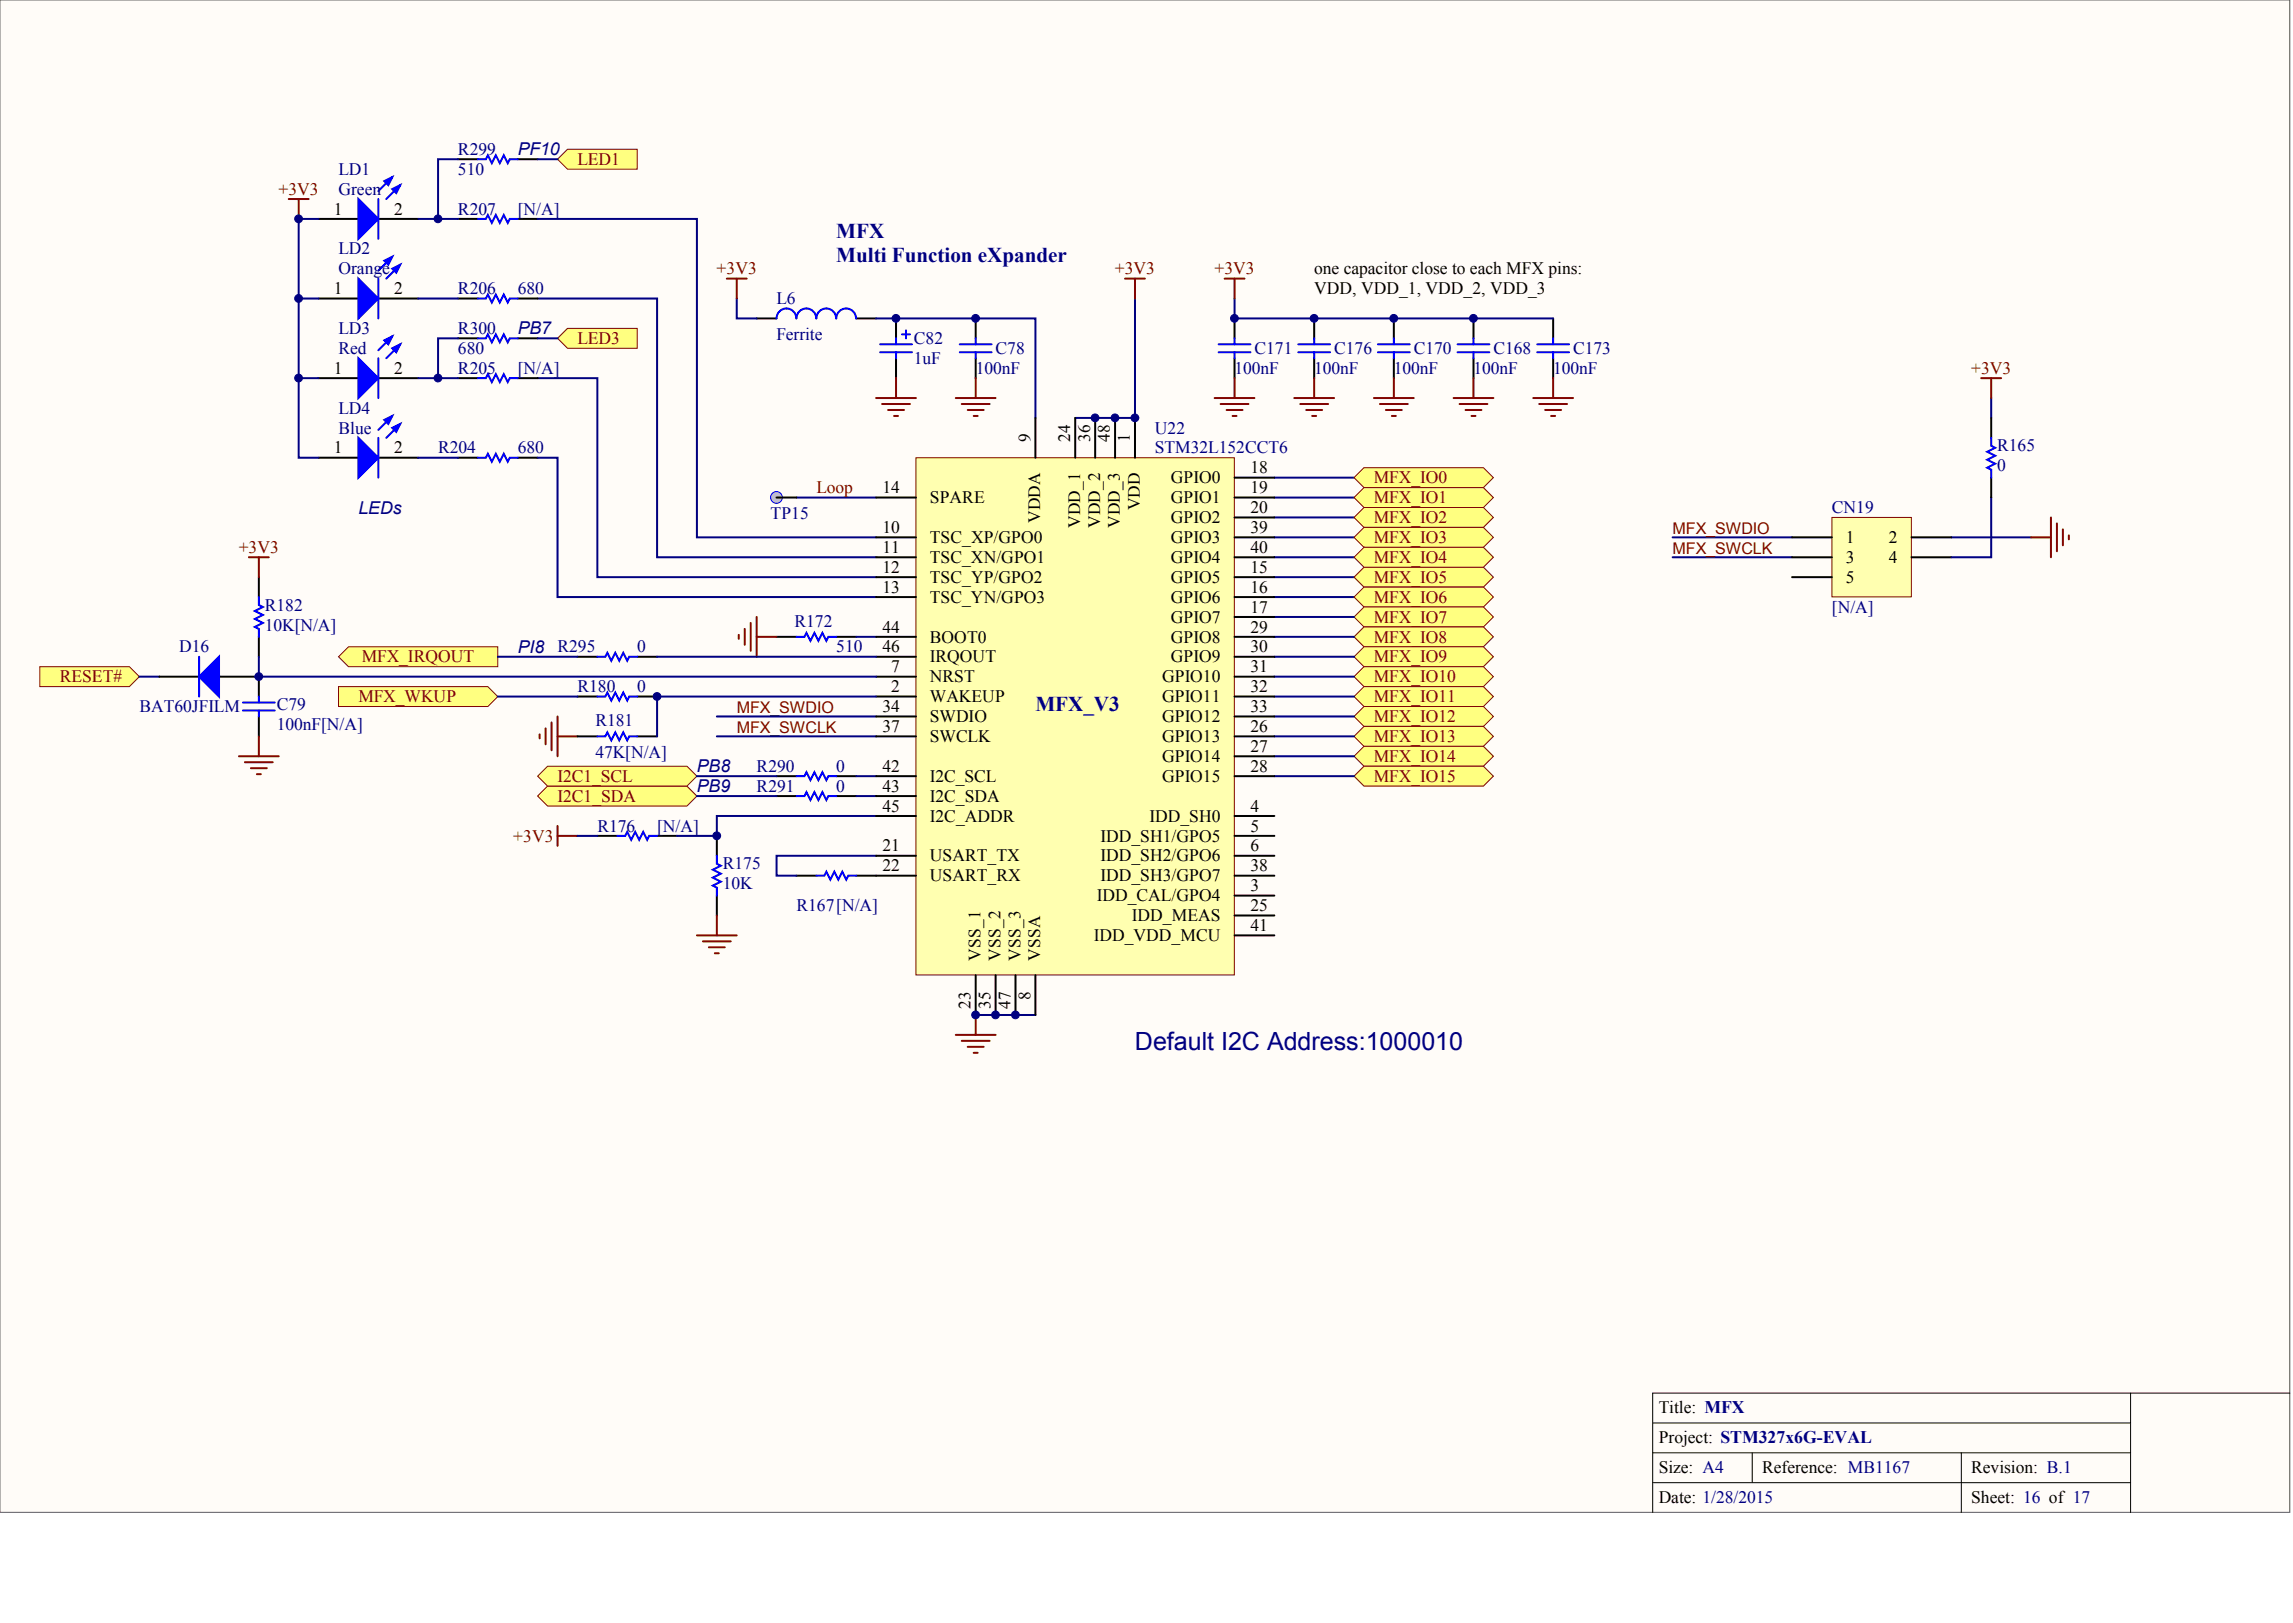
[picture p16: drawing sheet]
<svg xmlns="http://www.w3.org/2000/svg" width="840mm" height="594mm" viewBox="0 0 840 594" stroke-linecap="round" stroke-linejoin="round" font-family="sans-serif">
<defs><g id="words">
<text font-size="9.2" fill="#000080" x="415.6" y="384.3">Default I2C Address:1000010</text>
<g font-size="7.7" fill="#000080">
<text x="306.2" y="87">MFX</text>
<text x="306.2" y="95.8">Multi Function eXpander</text>
<text x="379.1" y="260.4">MFX_V3</text>
</g>
<g font-size="6.5" fill="#000080">
<text x="189.6" y="56.9">PF10</text>
<text x="189.6" y="122.4">PB7</text>
<text x="131.2" y="188">LEDs</text>
<text x="189.6" y="239">PI8</text>
<text x="255.2" y="282.7">PB8</text>
<text x="255.2" y="290">PB9</text>
</g>
<g font-size="6.4" fill="#000080">
<text x="167.7" y="56.7">R299</text>
<text x="123.9" y="64">LD1</text>
<text x="167.7" y="64">510</text>
<text x="123.9" y="71.3">Green</text>
<text x="167.7" y="78.6">R207</text>
<text x="189.6" y="78.6">[N/A]</text>
<text x="123.9" y="93.1">LD2</text>
<text x="123.9" y="100.4">Orange</text>
<text x="167.7" y="107.7">R206</text>
<text x="189.6" y="107.7">680</text>
<text x="284.4" y="111.3">L6</text>
<text x="123.9" y="122.3">LD3</text>
<text x="167.7" y="122.3">R300</text>
<text x="284.4" y="124.5">Ferrite</text>
<text x="334.7" y="125.9">C82</text>
<text x="123.9" y="129.6">Red</text>
<text x="167.7" y="129.6">680</text>
<text x="364.6" y="129.6">C78</text>
<text x="459.3" y="129.6">C171</text>
<text x="488.5" y="129.6">C176</text>
<text x="517.7" y="129.6">C170</text>
<text x="546.8" y="129.6">C168</text>
<text x="576" y="129.6">C173</text>
<text x="167.7" y="136.8">R205</text>
<text x="189.6" y="136.8">[N/A]</text>
<text x="334.7" y="133.2">1uF</text>
<text x="357.3" y="136.8">100nF</text>
<text x="452" y="136.8">100nF</text>
<text x="481.2" y="136.8">100nF</text>
<text x="510.4" y="136.8">100nF</text>
<text x="539.5" y="136.8">100nF</text>
<text x="568.7" y="136.8">100nF</text>
<text x="123.9" y="151.4">LD4</text>
<text x="123.9" y="158.7">Blue</text>
<text x="422.9" y="158.7">U22</text>
<text x="160.4" y="166">R204</text>
<text x="189.6" y="166">680</text>
<text x="422.9" y="166">STM32L152CCT6</text>
<text x="731.3" y="165.3">R165</text>
<text x="731.3" y="172.5">0</text>
<text x="282.2" y="190">TP15</text>
<text x="670.8" y="187.8">CN19</text>
<text x="97" y="223.5">R182</text>
<text x="670.8" y="224.3">[N/A]</text>
<text x="97" y="230.8">10K[N/A]</text>
<text x="290.9" y="229.4">R172</text>
<text x="65.6" y="238.8">D16</text>
<text x="204.1" y="238.8">R295</text>
<text x="233.3" y="238.8">0</text>
<text x="306.2" y="238.8">510</text>
<text x="211.4" y="253.4">R180</text>
<text x="233.3" y="253.4">0</text>
<text x="51" y="260.7">BAT60JFILM</text>
<text x="101.3" y="260">C79</text>
<text x="101.3" y="267.2">100nF[N/A]</text>
<text x="218" y="265.8">R181</text>
<text x="218" y="277.4">47K[N/A]</text>
<text x="277.1" y="282.5">R290</text>
<text x="306.2" y="282.5">0</text>
<text x="277.1" y="289.8">R291</text>
<text x="306.2" y="289.8">0</text>
<text x="218.7" y="304.4">R176</text>
<text x="240.6" y="304.4">[N/A]</text>
<text x="264.7" y="318.2">R175</text>
<text x="264.7" y="325.5">10K</text>
<text x="291.6" y="333.5">R167[N/A]</text>
</g>
<g font-size="6.4" fill="#800000">
<text x="211.4" y="60.4">LED1</text>
<text x="102" y="71.3">+3V3</text>
<text x="262.4" y="100.4">+3V3</text>
<text x="408.2" y="100.4">+3V3</text>
<text x="444.7" y="100.4">+3V3</text>
<text x="211.4" y="125.9">LED3</text>
<text x="721.7" y="136.8">+3V3</text>
<text x="503.1" y="176.9">MFX_IO0</text>
<text x="298.9" y="180.5">Loop</text>
<text x="503.1" y="184.2">MFX_IO1</text>
<text x="503.1" y="191.5">MFX_IO2</text>
<text x="87.4" y="202.4">+3V3</text>
<text x="503.1" y="198.8">MFX_IO3</text>
<text x="503.1" y="206">MFX_IO4</text>
<text x="503.1" y="213.3">MFX_IO5</text>
<text x="503.1" y="220.6">MFX_IO6</text>
<text x="503.1" y="227.9">MFX_IO7</text>
<text x="503.1" y="235.2">MFX_IO8</text>
<text x="132.5" y="242.5">MFX_IRQOUT</text>
<text x="503.1" y="242.5">MFX_IO9</text>
<text x="21.9" y="249.8">RESET#</text>
<text x="503.1" y="249.8">MFX_IO10</text>
<text x="131.2" y="257">MFX_WKUP</text>
<text x="503.1" y="257">MFX_IO11</text>
<text x="503.1" y="264.3">MFX_IO12</text>
<text x="503.1" y="271.6">MFX_IO13</text>
<text x="503.1" y="278.9">MFX_IO14</text>
<text x="204.1" y="286.2">I2C1_SCL</text>
<text x="503.1" y="286.2">MFX_IO15</text>
<text x="204.1" y="293.5">I2C1_SDA</text>
<text x="188" y="308">+3V3</text>
</g>
<g font-size="6.4">
<text x="122.2" y="78.6">1</text>
<text x="144.4" y="78.6">2</text>
<text x="481.2" y="100.4">one capacitor close to each MFX pins:</text>
<text x="122.2" y="107.7">1</text>
<text x="144.4" y="107.7">2</text>
<text x="481.2" y="107.7">VDD, VDD_1, VDD_2, VDD_3</text>
<text x="122.2" y="136.8">1</text>
<text x="144.4" y="136.8">2</text>
<text x="122.2" y="166">1</text>
<text x="144.4" y="166">2</text>
<text x="457.9" y="173.3">18</text>
<text x="428.7" y="176.9">GPIO0</text>
<text x="323.1" y="180.5">14</text>
<text x="340.5" y="184.2">SPARE</text>
<text x="428.7" y="184.2">GPIO1</text>
<text x="457.9" y="180.5">19</text>
<text x="428.7" y="191.5">GPIO2</text>
<text x="457.9" y="187.8">20</text>
<text x="323.1" y="195.1">10</text>
<text x="457.9" y="195.1">39</text>
<text x="323.1" y="202.4">11</text>
<text x="340.5" y="198.8">TSC_XP/GPO0</text>
<text x="428.7" y="198.8">GPIO3</text>
<text x="457.9" y="202.4">40</text>
<text x="675.9" y="198.8">1</text>
<text x="691.6" y="198.8">2</text>
<text x="323.1" y="209.7">12</text>
<text x="340.5" y="206">TSC_XN/GPO1</text>
<text x="428.7" y="206">GPIO4</text>
<text x="457.9" y="209.7">15</text>
<text x="675.9" y="206">3</text>
<text x="691.6" y="206">4</text>
<text x="340.5" y="213.3">TSC_YP/GPO2</text>
<text x="428.7" y="213.3">GPIO5</text>
<text x="675.9" y="213.3">5</text>
<text x="323.1" y="217">13</text>
<text x="340.5" y="220.6">TSC_YN/GPO3</text>
<text x="428.7" y="220.6">GPIO6</text>
<text x="457.9" y="217">16</text>
<text x="428.7" y="227.9">GPIO7</text>
<text x="457.9" y="224.3">17</text>
<text x="323.1" y="231.5">44</text>
<text x="457.9" y="231.5">29</text>
<text x="323.1" y="238.8">46</text>
<text x="340.5" y="235.2">BOOT0</text>
<text x="428.7" y="235.2">GPIO8</text>
<text x="457.9" y="238.8">30</text>
<text x="340.5" y="242.5">IRQOUT</text>
<text x="428.7" y="242.5">GPIO9</text>
<text x="326.3" y="246.1">7</text>
<text x="340.5" y="249.8">NRST</text>
<text x="425.5" y="249.8">GPIO10</text>
<text x="457.9" y="246.1">31</text>
<text x="326.3" y="253.4">2</text>
<text x="340.5" y="257">WAKEUP</text>
<text x="425.5" y="257">GPIO11</text>
<text x="457.9" y="253.4">32</text>
<text x="323.1" y="260.7">34</text>
<text x="457.9" y="260.7">33</text>
<text x="323.1" y="268">37</text>
<text x="340.5" y="264.3">SWDIO</text>
<text x="425.5" y="264.3">GPIO12</text>
<text x="457.9" y="268">26</text>
<text x="340.5" y="271.6">SWCLK</text>
<text x="425.5" y="271.6">GPIO13</text>
<text x="457.9" y="275.2">27</text>
<text x="425.5" y="278.9">GPIO14</text>
<text x="323.1" y="282.5">42</text>
<text x="340.5" y="286.2">I2C_SCL</text>
<text x="425.5" y="286.2">GPIO15</text>
<text x="457.9" y="282.5">28</text>
<text x="323.1" y="289.8">43</text>
<text x="340.5" y="293.5">I2C_SDA</text>
<text x="323.1" y="297.1">45</text>
<text x="457.9" y="297.1">4</text>
<text x="340.5" y="300.7">I2C_ADDR</text>
<text x="420.9" y="300.7">IDD_SH0</text>
<text x="457.9" y="304.4">5</text>
<text x="323.1" y="311.7">21</text>
<text x="403" y="308">IDD_SH1/GPO5</text>
<text x="457.9" y="311.7">6</text>
<text x="340.5" y="315.3">USART_TX</text>
<text x="403" y="315.3">IDD_SH2/GPO6</text>
<text x="323.1" y="319">22</text>
<text x="340.5" y="322.6">USART_RX</text>
<text x="403" y="322.6">IDD_SH3/GPO7</text>
<text x="457.9" y="319">38</text>
<text x="401.7" y="329.9">IDD_CAL/GPO4</text>
<text x="457.9" y="326.2">3</text>
<text x="457.9" y="333.5">25</text>
<text x="414.5" y="337.2">IDD_MEAS</text>
<text x="457.9" y="340.8">41</text>
<text x="400.5" y="344.5">IDD_VDD_MCU</text>
<text x="607.3" y="517.1">Title: MFX</text>
<text x="607.3" y="528">Project: STM327x6G-EVAL</text>
<text x="607.3" y="539.1">Size: A4</text>
<text x="645.3" y="539.1">Reference: MB1167</text>
<text x="721.8" y="539.1">Revision: B.1</text>
<text x="607.3" y="550.2">Date: 1/28/2015</text>
<text x="721.8" y="550.2">Sheet: 16 of 17</text>
</g>
<g font-size="6.3">
<text x="377.3" y="161.7" transform="rotate(-90 377.3 161.7)">9</text>
<text x="391.9" y="161.7" transform="rotate(-90 391.9 161.7)">24</text>
<text x="399.1" y="161.7" transform="rotate(-90 399.1 161.7)">36</text>
<text x="406.4" y="161.7" transform="rotate(-90 406.4 161.7)">48</text>
<text x="413.7" y="161.7" transform="rotate(-90 413.7 161.7)">1</text>
<text x="380.9" y="191.6" transform="rotate(-90 380.9 191.6)">VDDA</text>
<text x="417.4" y="186.9" transform="rotate(-90 417.4 186.9)">VDD</text>
<text x="395.5" y="193.4" transform="rotate(-90 395.5 193.4)">VDD_1</text>
<text x="402.8" y="193.4" transform="rotate(-90 402.8 193.4)">VDD_2</text>
<text x="410.1" y="193.4" transform="rotate(-90 410.1 193.4)">VDD_3</text>
<text x="359" y="351.9" transform="rotate(-90 359 351.9)">VSS_1</text>
<text x="366.3" y="351.9" transform="rotate(-90 366.3 351.9)">VSS_2</text>
<text x="373.6" y="351.9" transform="rotate(-90 373.6 351.9)">VSS_3</text>
<text x="380.9" y="351.9" transform="rotate(-90 380.9 351.9)">VSSA</text>
<text x="355.4" y="369.3" transform="rotate(-90 355.4 369.3)">23</text>
<text x="362.7" y="369.3" transform="rotate(-90 362.7 369.3)">35</text>
<text x="370" y="369.3" transform="rotate(-90 370 369.3)">47</text>
<text x="377.3" y="366.1" transform="rotate(-90 377.3 366.1)">8</text>
</g>
<g font-size="5.9" fill="#800000">
<text x="612.4" y="195.5">MFX_SWDIO</text>
<text x="612.4" y="202.8">MFX_SWCLK</text>
<text x="269.8" y="261.1">MFX_SWDIO</text>
<text x="269.8" y="268.4">MFX_SWCLK</text>
</g>
</g></defs>
<path d="M0 0h838.4v553.6h-838.4z" fill="#fffcf8" stroke="#696969" stroke-width=".37"/>
<path d="M780.1 509.9v43.7M838.5 509.9h-233.3v43.7M605.2 520.9h174.9M605.2 531.8h174.9M641.6 531.8v10.9M718.2 531.8v21.8M605.2 542.7h174.9" fill="none" stroke="#000" stroke-width=".37"/>
<path d="M612.4 196.7h43.8M714.5 196.7h29.2M612.4 204h43.8" fill="none" stroke="#000080" stroke-width=".73"/>
<path d="M743.7 196.7h7.3M751 189.4v14.6M753.2 191.6v10.2M755.4 193.8v5.8M757.5 196v1.4" fill="none" stroke="#800000" stroke-width=".73"/>
<path d="M670.8 189.4h29.1v29.1h-29.1z" fill="#ffffb0" stroke="#800000" stroke-width=".37"/>
<g fill="none" stroke="#000" stroke-width=".73">
<path d="M452 116.6v7.2M481.2 116.6v7.2M510.4 116.6v7.2M539.5 116.6v7.2M568.7 116.6v7.2M452 131.1v7.3M481.2 131.1v7.3M510.4 131.1v7.3M539.5 131.1v7.3M568.7 131.1v7.3M656.2 196.7h14.6M699.9 196.7h14.6"/>
<path d="M656.2 204h14.6M656.2 211.3h14.6M699.9 204h14.6"/>
</g>
<path d="M452 109.3v7.3h116.7M729.1 145.7v7.3M466.6 174.8h29.2M466.6 182.1h29.2M466.6 189.4h29.2M466.6 196.7h29.2M729.1 182.1v21.9h-14.6M466.6 204h29.2M357.3 371.5h21.8" fill="none" stroke="#000080" stroke-width=".73"/>
<g fill="none" stroke="#00f" stroke-width=".73">
<path d="M446.2 128.9h11.7M446.2 126h11.7M452 123.8v2.2M452 128.9v2.2M475.4 128.9h11.6M475.4 126h11.6M481.2 123.8v2.2M481.2 128.9v2.2M504.5 128.9h11.7M504.5 126h11.7M510.4 123.8v2.2M510.4 128.9v2.2"/>
<path d="M533.7 128.9h11.7M533.7 126h11.7M539.5 123.8v2.2M539.5 128.9v2.2M562.9 128.9h11.6M562.9 126h11.6M568.7 123.8v2.2M568.7 128.9v2.2"/>
</g>
<g fill="none" stroke="#800000" stroke-width=".73">
<path d="M452 138.4v7.3M481.2 138.4v7.3M510.4 138.4v7.3M539.5 138.4v7.3M568.7 138.4v7.3M444.8 145.7h14.5M446.9 147.9h10.2M449.1 150.1h5.9M451.3 152.3h1.5M473.9 145.7h14.6M476.1 147.9h10.2M478.3 150.1h5.8"/>
<path d="M480.5 152.3h1.4M503.1 145.7h14.6M505.3 147.9h10.2M507.5 150.1h5.8M509.6 152.3h1.5M532.2 145.7h14.6M534.4 147.9h10.2M536.6 150.1h5.9M538.8 152.3h1.5M561.4 145.7h14.6M563.6 147.9h10.2M565.8 150.1h5.8"/>
<path d="M568 152.3h1.4M350 378.8h14.6M357.3 371.5v7.3M352.2 381h10.2M354.3 383.2h5.9M356.5 385.4h1.5"/>
</g>
<g fill="#ffff80" stroke="#800000" stroke-width=".37">
<path d="M196.9 291.4l3.6-3.7h51l3.7 3.7-3.7 3.6h-51z" fill-rule="evenodd"/>
<path d="M196.9 284.1l3.6-3.6h51l3.7 3.6-3.7 3.6h-51z" fill-rule="evenodd"/>
</g>
<g fill="none" stroke="#000" stroke-width=".73">
<path d="M277.1 116.6h7.3M313.5 116.6h7.3M328.1 116.6v7.2M357.3 116.6v7.2M328.1 131.1v7.3M357.3 131.1v7.3M284.4 233.1h7.2M306.2 233.1h7.3M284.4 291.4h7.2M284.4 284.1h7.2M306.2 291.4h7.3M306.2 284.1h7.3"/>
<path d="M262.5 306v7.2M262.5 327.8v7.3M291.6 320.5h7.3M313.5 320.5h7.3"/>
</g>
<g fill="none" stroke="#00f" stroke-width=".73">
<path d="M291.6 116.6a3.6 3.6 0 0 0-3.6-3.7 3.6 3.6 0 0 0-3.6 3.7M298.9 116.6a3.6 3.6 0 0 0-3.6-3.7 3.6 3.6 0 0 0-3.7 3.7M306.2 116.6a3.6 3.6 0 0 0-3.7-3.7 3.6 3.6 0 0 0-3.6 3.7M313.4 116.6a3.6 3.6 0 0 0-3.6-3.7 3.6 3.6 0 0 0-3.6 3.7M322.3 126h11.6M322.3 128.9h11.6M328.1 123.8v2.2M328.1 128.9v2.2M330.3 122.4h2.9M331.7 120.9v2.9M351.4 126h11.7M351.4 128.9h11.7"/>
<path d="M357.3 123.8v2.2M357.3 128.9v2.2M291.6 233.1h3l.7-1.4 1.4 2.9 1.5-2.9 1.5 2.9 1.4-2.9 1.5 2.9 .7-1.5h2.9M291.6 291.4h3l.7-1.5 1.4 2.9 1.5-2.9 1.5 2.9 1.4-2.9 1.5 2.9 .7-1.4h2.9M291.6 284.1h3l.7-1.4 1.4 2.9 1.5-2.9 1.5 2.9 1.4-2.9 1.5 2.9 .7-1.5h2.9M262.5 313.2v3l1.4 .7-2.9 1.4 2.9 1.5-2.9 1.5 2.9 1.4-2.9 1.5 1.5 .7v2.9M298.9 320.5h2.9l.8-1.4 1.4 2.9 1.5-2.9 1.5 2.9 1.4-2.9 1.5 2.9 .7-1.5h2.9"/>
</g>
<g fill="none" stroke="#000080" stroke-width=".73">
<path d="M269.8 109.3v7.3h7.3M320.8 116.6h58.3v36.4M415.6 109.3v43.7h-21.9M291.6 182.1h29.2M466.6 218.5h29.2M466.6 211.3h29.2M313.5 233.1h7.3M262.5 269.5h58.3M262.5 262.3h58.3M255.2 284.1h29.2M255.2 291.4h29.2M313.5 284.1h7.3"/>
<path d="M313.5 291.4h7.3M320.8 313.2h-36.4v7.3h7.2"/>
</g>
<g fill="none" stroke="#800000" stroke-width=".73">
<path d="M328.1 138.4v7.3M357.3 138.4v7.3M320.8 145.7h14.6M323 147.9h10.2M325.2 150.1h5.8M327.4 152.3h1.4M350 145.7h14.6M352.2 147.9h10.2M354.3 150.1h5.9M356.5 152.3h1.5M270.5 232.4v1.4M272.7 230.2v5.8"/>
<path d="M274.9 228v10.2M277.1 225.8v14.6M277.1 233.1h7.3M262.5 335.1v7.3M255.2 342.4h14.6M257.4 344.6h10.2M259.6 346.8h5.8M261.7 348.9h1.5"/>
</g>
<g fill="#ffff80" stroke="#800000" stroke-width=".37">
<path d="M495.8 211.3l3.6-3.7h43.8l3.6 3.7-3.6 3.6h-43.8z" fill-rule="evenodd"/>
<path d="M495.8 218.5l3.6-3.6h43.8l3.6 3.6-3.6 3.7h-43.8z" fill-rule="evenodd"/>
<path d="M495.8 225.8l3.6-3.6h43.8l3.6 3.6-3.6 3.7h-43.8z" fill-rule="evenodd"/>
<path d="M495.8 233.1l3.6-3.6h43.8l3.6 3.6-3.6 3.7h-43.8z" fill-rule="evenodd"/>
<path d="M495.8 240.4l3.6-3.6h43.8l3.6 3.6-3.6 3.6h-43.8z" fill-rule="evenodd"/>
<path d="M495.8 247.7l3.6-3.7h43.8l3.6 3.7-3.6 3.6h-43.8z" fill-rule="evenodd"/>
<path d="M495.8 255l3.6-3.7h43.8l3.6 3.7-3.6 3.6h-43.8z" fill-rule="evenodd"/>
<path d="M495.8 262.3l3.6-3.7h43.8l3.6 3.7-3.6 3.6h-43.8z" fill-rule="evenodd"/>
<path d="M495.8 269.5l3.6-3.6h43.8l3.6 3.6-3.6 3.7h-43.8z" fill-rule="evenodd"/>
<path d="M495.8 276.8l3.6-3.6h43.8l3.6 3.6-3.6 3.7h-43.8z" fill-rule="evenodd"/>
<path d="M495.8 284.1l3.6-3.6h43.8l3.6 3.6-3.6 3.6h-43.8z" fill-rule="evenodd"/>
</g>
<g fill="none" stroke="#000080" stroke-width=".73">
<path d="M116.7 80.1h-7.3v87.5h7.3M196.9 80.1h58.3v116.6h65.6M109.4 109.3h7.3M196.9 109.3h43.7v94.7h80.2M109.4 138.4h7.3M196.9 138.4h21.8v72.9h102.1M196.9 167.6h7.2v50.9h116.7M466.6 233.1h29.2M466.6 225.8h29.2M466.6 247.7h29.2M466.6 240.4h29.2M466.6 255h29.2"/>
<path d="M466.6 262.3h29.2M466.6 276.8h29.2M466.6 269.5h29.2M320.8 298.7h-58.3v7.3h-14.6M466.6 284.1h29.2M211.4 306h7.3"/>
</g>
<g fill="none" stroke="#000" stroke-width=".73">
<path d="M116.7 80.1h14.5M138.5 80.1h14.6M167.7 80.1h7.3M189.6 80.1h7.3M116.7 109.3h14.5M138.5 109.3h14.6M167.7 109.3h7.3M189.6 109.3h7.3M116.7 138.4h14.5M138.5 138.4h14.6M167.7 138.4h7.3M189.6 138.4h7.3"/>
<path d="M116.7 167.6h14.5M138.5 167.6h14.6M167.7 167.6h7.3M189.6 167.6h7.3M218.7 306h7.3M240.6 306h7.3"/>
</g>
<g fill="#00f" stroke="#00f" stroke-width=".73">
<path d="M131.2 131.1l7.3 7.3-7.3 7.3z"/>
<path d="M143.6 127.5l2.9-1.5-1.4 2.9z"/>
<path d="M140.7 124.6l2.9-1.5-1.4 2.9z"/>
<path d="M131.2 102l7.3 7.3-7.3 7.3z"/>
<path d="M143.6 98.3l2.9-1.4-1.4 2.9z"/>
<path d="M140.7 95.4l2.9-1.4-1.4 2.9z"/>
<path d="M131.2 160.3l7.3 7.3-7.3 7.2z"/>
<path d="M143.6 156.6l2.9-1.4-1.4 2.9z"/>
<path d="M140.7 153.7l2.9-1.4-1.4 2.9z"/>
<path d="M131.2 72.9l7.3 7.2-7.3 7.3z"/>
<path d="M143.6 69.2l2.9-1.4-1.4 2.9z"/>
<path d="M140.7 66.3l2.9-1.5-1.4 3z"/>
</g>
<g fill="none" stroke="#00f" stroke-width=".73">
<path d="M138.5 72.9v14.5M143.6 64.8l-5.1 5.1M146.5 67.8l-5.1 5.1M143.6 94l-5.1 5.1M146.5 96.9l-5.1 5.1M175 80.1h2.9l.7-1.4 1.5 2.9 1.4-2.9 1.5 2.9 1.5-2.9 1.4 2.9 .8-1.5h2.9M138.5 102v14.6M175 109.3h2.9l.7-1.5 1.5 2.9 1.4-2.9 1.5 2.9 1.5-2.9 1.4 2.9 .8-1.4h2.9M138.5 131.1v14.6M143.6 123.1l-5.1 5.1M146.5 126l-5.1 5.1M175 138.4h2.9l.7-1.4 1.5 2.9 1.4-2.9 1.5 2.9 1.5-2.9 1.4 2.9 .8-1.5h2.9"/>
<path d="M143.6 152.3l-5.1 5.1M146.5 155.2l-5.1 5.1M138.5 160.3v14.5M175 167.6h2.9l.7-1.5 1.5 2.9 1.4-2.9 1.5 2.9 1.5-2.9 1.4 2.9 .8-1.4h2.9M226 306h2.9l.8-1.5 1.4 2.9 1.5-2.9 1.4 2.9 1.5-2.9 1.5 2.9 .7-1.4h2.9"/>
</g>
<path d="M105.7 72.9h7.3M109.4 72.9v7.2M266.1 102h7.3M269.8 102v7.3M411.9 102h7.3M415.6 102v7.3M448.4 102h7.3M452 102v7.3M725.5 138.4h7.2M729.1 138.4v7.3M204.1 302.3v7.3M204.1 306h7.3" fill="none" stroke="#800000" stroke-width=".73"/>
<path d="M335.4 167.6h116.6v189.3h-116.6z" fill="#ffffb0" stroke="#800000" stroke-width=".37"/>
<g fill="none" stroke="#000" stroke-width=".73">
<path d="M379.1 153v14.6M393.7 153v14.6M401 153v14.6M408.3 153v14.6M415.6 153v14.6M452 174.8h14.6M320.8 196.7h14.6M320.8 182.1h14.6M452 196.7h14.6M452 182.1h14.6M452 189.4h14.6M320.8 204h14.6"/>
<path d="M320.8 211.3h14.6M320.8 218.5h14.6M452 204h14.6M452 211.3h14.6M452 218.5h14.6M320.8 233.1h14.6M452 233.1h14.6M452 225.8h14.6M320.8 255h14.6M320.8 247.7h14.6M320.8 240.4h14.6M452 255h14.6"/>
<path d="M452 247.7h14.6M452 240.4h14.6M320.8 262.3h14.6M320.8 269.5h14.6M452 262.3h14.6M452 269.5h14.6M452 276.8h14.6M320.8 284.1h14.6M320.8 291.4h14.6M320.8 298.7h14.6M452 284.1h14.6M452 298.7h14.6"/>
<path d="M320.8 313.2h14.6M452 313.2h14.6M452 306h14.6M320.8 320.5h14.6M452 320.5h14.6M452 327.8h14.6M452 335.1h14.6M357.3 357v14.5M364.6 357v14.5M371.8 357v14.5M379.1 357v14.5M452 342.4h14.6"/>
</g>
<circle cx="284.3" cy="182.1" r="2.15" fill="#c0c0c0" stroke="#00f" stroke-width=".37"/>
<path d="M284.4 182.1h7.2" fill="none" stroke="#000" stroke-width=".73"/>
<g fill="#ffff80" stroke="#800000" stroke-width=".37">
<path d="M495.8 174.8l3.6-3.6h43.8l3.6 3.6-3.6 3.7h-43.8z" fill-rule="evenodd"/>
<path d="M495.8 182.1l3.6-3.6h43.8l3.6 3.6-3.6 3.7h-43.8z" fill-rule="evenodd"/>
<path d="M495.8 189.4l3.6-3.6h43.8l3.6 3.6-3.6 3.6h-43.8z" fill-rule="evenodd"/>
<path d="M495.8 196.7l3.6-3.7h43.8l3.6 3.7-3.6 3.6h-43.8z" fill-rule="evenodd"/>
<path d="M495.8 204l3.6-3.7h43.8l3.6 3.7-3.6 3.6h-43.8z" fill-rule="evenodd"/>
</g>
<path d="M729.1 153v7.3M729.1 174.8v7.3" fill="none" stroke="#000" stroke-width=".73"/>
<path d="M729.1 160.3v2.9l1.5 .7-3 1.5 3 1.4-3 1.5 3 1.4-3 1.5 1.5 .7v2.9" fill="none" stroke="#00f" stroke-width=".73"/>
<path d="M123.9 240.4l3.7-3.6h54.7v7.2h-54.7z" fill-rule="evenodd" fill="#ffff80" stroke="#800000" stroke-width=".37"/>
<path d="M94.8 211.3v7.2M94.8 233.1v7.3M94.8 247.7v7.3M211.4 240.4h7.3M211.4 255h7.3M233.3 240.4h7.3M233.3 255h7.3M94.8 262.3v7.2M211.4 269.5h7.3M233.3 269.5h7.3" fill="none" stroke="#000" stroke-width=".73"/>
<path d="M94.8 218.5v3l1.4 .7-2.9 1.4 2.9 1.5-2.9 1.5 2.9 1.4-2.9 1.5 1.5 .7v2.9M89 257.2h11.6M94.8 255v2.2M218.7 240.4h2.9l.8-1.5 1.4 3 1.5-3 1.5 3 1.4-3 1.5 3 .7-1.5h2.9M218.7 255h2.9l.8-1.5 1.4 2.9 1.5-2.9 1.5 2.9 1.4-2.9 1.5 2.9 .7-1.4h2.9M89 260.1h11.6M94.8 260.1v2.2M218.7 269.5h2.9l.8-1.4 1.4 2.9 1.5-2.9 1.5 2.9 1.4-2.9 1.5 2.9 .7-1.5h2.9" fill="none" stroke="#00f" stroke-width=".73"/>
<path d="M94.8 240.4v7.3h226M182.3 240.4h29.1M240.6 240.4h80.2" fill="none" stroke="#000080" stroke-width=".73"/>
<path d="M91.1 204h7.3M94.8 204v7.3M87.5 276.8h14.6M89.7 279h10.2M94.8 269.5v7.3M197.6 268.8v1.5M199.8 266.6v5.9M202 264.4v10.2M204.1 262.3v14.5M204.1 269.5h7.3M91.9 281.2h5.8M94.1 283.4h1.4" fill="none" stroke="#800000" stroke-width=".73"/>
<g fill="#ffff80" stroke="#800000" stroke-width=".37">
<path d="M123.9 251.3h54.7l3.7 3.7-3.7 3.6h-54.7z" fill-rule="evenodd"/>
<path d="M14.6 244h32.8l3.6 3.7-3.6 3.6h-32.8z" fill-rule="evenodd"/>
</g>
<path d="M51 247.7h7.3M182.3 255h29.1M320.8 255h-80.2v14.5" fill="none" stroke="#000080" stroke-width=".73"/>
<path d="M167.7 58.3h7.3M189.6 58.3h7.3M58.3 247.7h14.6M80.2 247.7h14.6" fill="none" stroke="#000" stroke-width=".73"/>
<path d="M72.9 247.7l7.3-7.3v14.6z" fill="#00f" stroke="#00f" stroke-width=".73"/>
<path d="M175 58.3h2.9l.7-1.5 1.5 2.9 1.4-2.9 1.5 2.9 1.5-2.9 1.4 2.9 .8-1.4h2.9M72.9 240.4v14.6" fill="none" stroke="#00f" stroke-width=".73"/>
<path d="M204.1 58.3l3.7-3.7h25.5v7.3h-25.5z" fill-rule="evenodd" fill="#ffff80" stroke="#800000" stroke-width=".37"/>
<path d="M196.9 58.3h7.2" fill="none" stroke="#000080" stroke-width=".73"/>
<path d="M204.1 123.8l3.7-3.6h25.5v7.3h-25.5z" fill-rule="evenodd" fill="#ffff80" stroke="#800000" stroke-width=".37"/>
<path d="M167.7 123.8h7.3M189.6 123.8h7.3" fill="none" stroke="#000" stroke-width=".73"/>
<path d="M175 123.8h2.9l.7-1.4 1.5 2.9 1.4-2.9 1.5 2.9 1.5-2.9 1.4 2.9 .8-1.5h2.9" fill="none" stroke="#00f" stroke-width=".73"/>
<path d="M167.7 58.3h-7.3v21.8h-7.3M160.4 80.1h7.3M153.1 109.3h14.6M153.1 138.4h14.6M167.7 123.8h-7.3v14.6M196.9 123.8h7.2M153.1 167.6h14.6" fill="none" stroke="#000080" stroke-width=".73"/>
<g fill="#000080" stroke="#000080" stroke-width=".37">
<circle cx="94.7" cy="247.6" r="1.42"/>
<circle cx="109.3" cy="138.4" r="1.42"/>
<circle cx="109.3" cy="109.2" r="1.42"/>
<circle cx="109.3" cy="80.1" r="1.42"/>
<circle cx="160.4" cy="138.4" r="1.42"/>
<circle cx="160.4" cy="80.1" r="1.42"/>
<circle cx="240.6" cy="254.9" r="1.42"/>
<circle cx="262.4" cy="305.9" r="1.42"/>
<circle cx="328.1" cy="116.5" r="1.42"/>
<circle cx="357.2" cy="371.5" r="1.42"/>
<circle cx="357.2" cy="116.5" r="1.42"/>
<circle cx="364.5" cy="371.5" r="1.42"/>
<circle cx="371.8" cy="371.5" r="1.42"/>
<circle cx="401" cy="152.9" r="1.42"/>
<circle cx="408.3" cy="152.9" r="1.42"/>
<circle cx="415.6" cy="152.9" r="1.42"/>
<circle cx="452" cy="116.5" r="1.42"/>
<circle cx="481.2" cy="116.5" r="1.42"/>
<circle cx="510.3" cy="116.5" r="1.42"/>
<circle cx="539.5" cy="116.5" r="1.42"/>
</g>
<use href="#words"/>
</svg>
